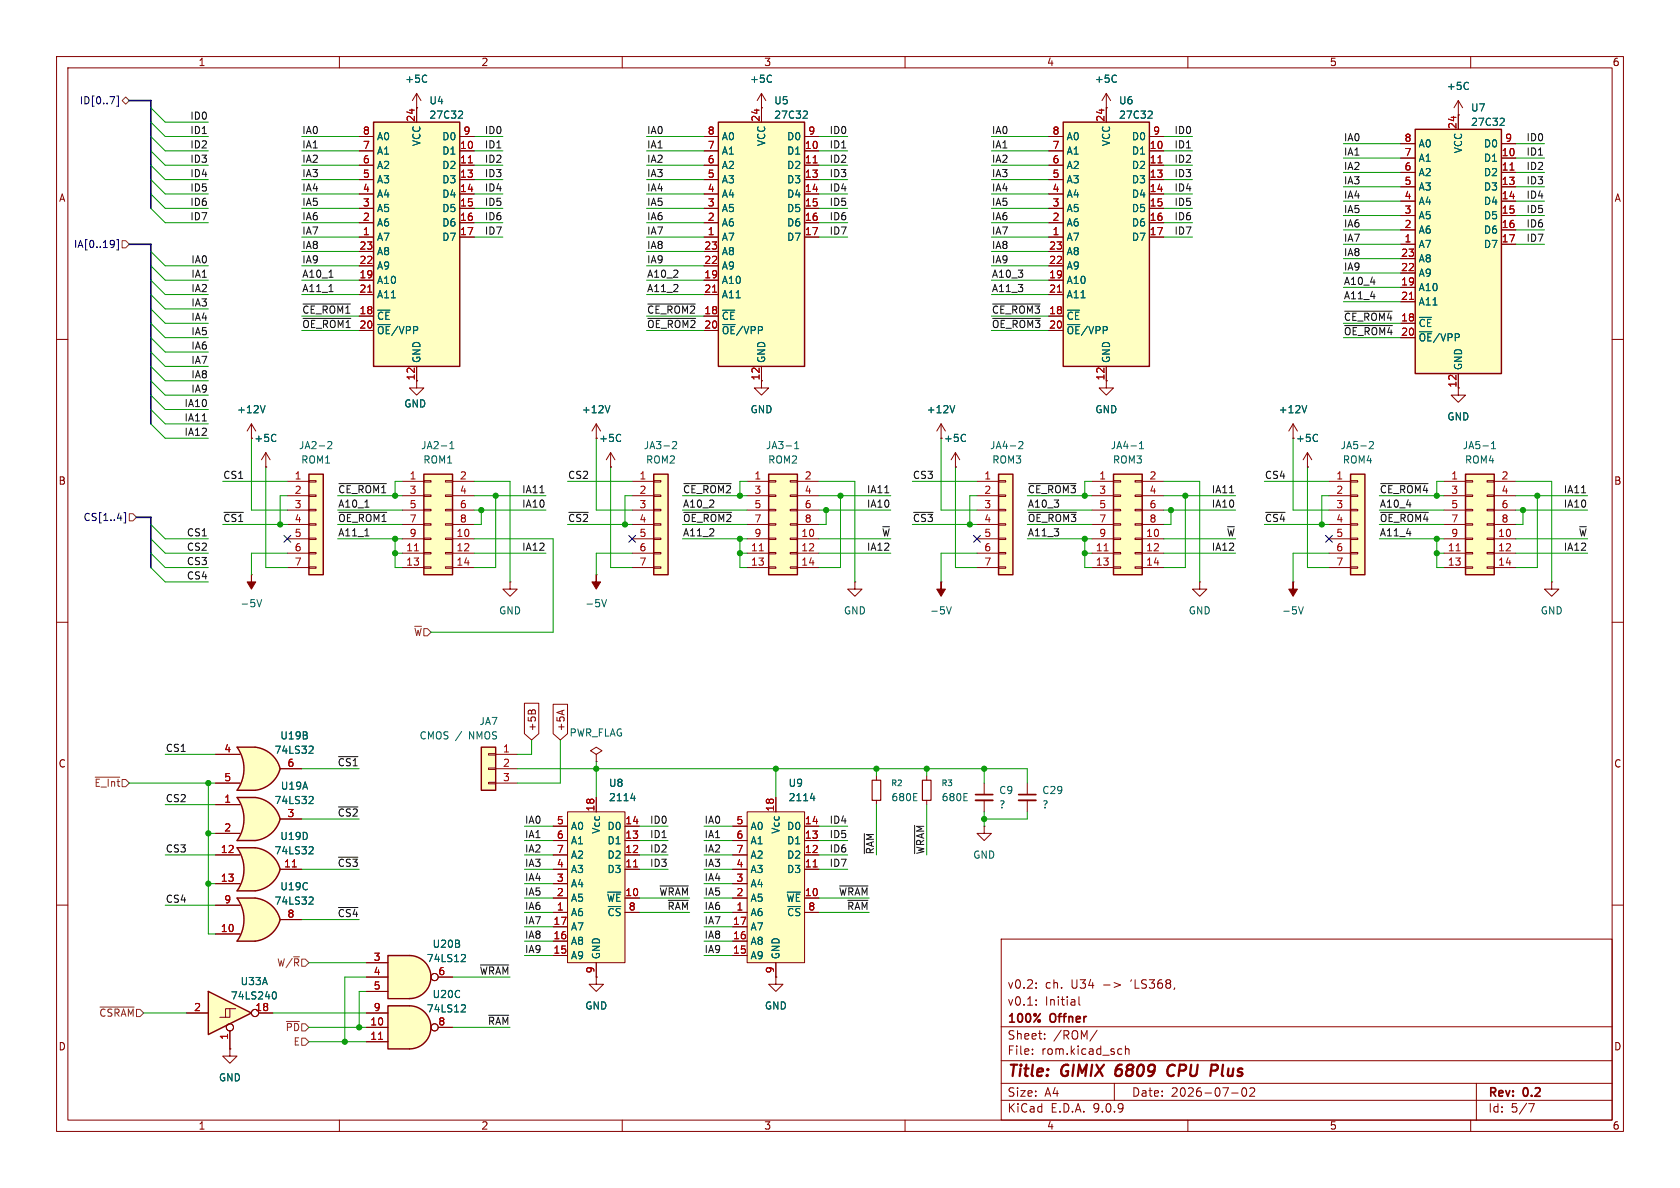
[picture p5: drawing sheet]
<svg xmlns="http://www.w3.org/2000/svg" width="297mm" height="210mm" viewBox="0 0 297 210" stroke-linecap="round" stroke-linejoin="round" font-family="sans-serif">
<defs><g id="words">
<g font-size="2.8" fill="#840000">
<text x="178" y="190.9">Title:</text>
<text x="187.7" y="190.9">GIMIX</text>
<text x="198.1" y="190.9">6809</text>
<text x="208" y="190.9">CPU</text>
<text x="216.4" y="190.9">Plus</text>
</g>
<g font-size="2.1" fill="#840000">
<text x="178" y="178">v0.1:</text>
<text x="178" y="175">v0.2:</text>
<text x="184.7" y="178">Initial</text>
<text x="184.7" y="175">ch.</text>
<text x="189.4" y="175">U34</text>
<text x="200.1" y="175">'LS368,</text>
<text x="178" y="184">Sheet:</text>
<text x="178" y="181.2">100%</text>
<text x="185.7" y="181.2">Offner</text>
<text x="186.2" y="184">/ROM/</text>
<text x="178" y="186.7">File:</text>
<text x="184.1" y="186.7">rom.kicad_sch</text>
<text x="178" y="196.9">KiCad</text>
<text x="178" y="194.1">Size:</text>
<text x="184.7" y="194.1">A4</text>
<text x="185.7" y="196.9">E.D.A.</text>
<text x="193.3" y="196.9">9.0.9</text>
<text x="200" y="194.1">Date:</text>
<text x="207" y="194.1">2026-07-02</text>
<text x="263" y="194.3">Rev:</text>
<text x="263" y="196.9">Id:</text>
<text x="267.1" y="196.9">5/7</text>
<text x="269.4" y="194.3">0.2</text>
</g>
<g font-size="1.8" fill="#840000">
<text x="35" y="11.9">1</text>
<text x="85" y="11.9">2</text>
<text x="135" y="11.9">3</text>
<text x="185" y="11.9">4</text>
<text x="235" y="11.9">5</text>
<text x="285" y="11.9">6</text>
<text x="10.3" y="35.9">A</text>
<text x="285.3" y="35.9">A</text>
<text x="73.4" y="67.4" transform="rotate(-90 73.4 67.4)">12</text>
<text x="166.8" y="78.3">+5C</text>
<text x="10.3" y="85.9">B</text>
<text x="285.3" y="85.9">B</text>
<text x="94.9" y="129.4" transform="rotate(-90 94.9 129.4)">+5B</text>
<text x="100" y="129.4" transform="rotate(-90 100 129.4)">+5A</text>
<text x="10.3" y="135.9">C</text>
<text x="285.3" y="135.9">C</text>
<text x="10.3" y="185.9">D</text>
<text x="285.3" y="185.9">D</text>
<text x="35" y="199.9">1</text>
<text x="85" y="199.9">2</text>
<text x="135" y="199.9">3</text>
<text x="185" y="199.9">4</text>
<text x="235" y="199.9">5</text>
<text x="285" y="199.9">6</text>
</g>
<g font-size="1.8" fill="#006464">
<text x="71.5" y="14.8">+5C</text>
<text x="132.5" y="14.8">+5C</text>
<text x="193.5" y="14.8">+5C</text>
<text x="255.7" y="16.1">+5C</text>
<text x="75.8" y="18.6">U4</text>
<text x="75.8" y="21.2">27C32</text>
<text x="136.8" y="18.6">U5</text>
<text x="136.8" y="21.2">27C32</text>
<text x="197.7" y="18.6">U6</text>
<text x="197.7" y="21.2">27C32</text>
<text x="260" y="19.9">U7</text>
<text x="260" y="22.5">27C32</text>
<text x="66.5" y="25">A0</text>
<text x="66.5" y="27.5">A1</text>
<text x="74.5" y="25.9" transform="rotate(-90 74.5 25.9)">VCC</text>
<text x="78.1" y="25">D0</text>
<text x="78.1" y="27.5">D1</text>
<text x="127.5" y="25">A0</text>
<text x="127.5" y="27.5">A1</text>
<text x="135.5" y="25.9" transform="rotate(-90 135.5 25.9)">VCC</text>
<text x="139" y="25">D0</text>
<text x="139" y="27.5">D1</text>
<text x="188.5" y="25">A0</text>
<text x="188.5" y="27.5">A1</text>
<text x="196.4" y="25.9" transform="rotate(-90 196.4 25.9)">VCC</text>
<text x="200" y="25">D0</text>
<text x="200" y="27.5">D1</text>
<text x="250.7" y="26.3">A0</text>
<text x="250.7" y="28.8">A1</text>
<text x="258.7" y="27.2" transform="rotate(-90 258.7 27.2)">VCC</text>
<text x="262.2" y="26.3">D0</text>
<text x="262.2" y="28.8">D1</text>
<text x="66.5" y="30.1">A2</text>
<text x="66.5" y="32.6">A3</text>
<text x="66.5" y="35.2">A4</text>
<text x="78.1" y="30.1">D2</text>
<text x="78.1" y="32.6">D3</text>
<text x="78.1" y="35.2">D4</text>
<text x="127.5" y="30.1">A2</text>
<text x="127.5" y="32.6">A3</text>
<text x="127.5" y="35.2">A4</text>
<text x="139" y="30.1">D2</text>
<text x="139" y="32.6">D3</text>
<text x="139" y="35.2">D4</text>
<text x="188.5" y="30.1">A2</text>
<text x="188.5" y="32.6">A3</text>
<text x="188.5" y="35.2">A4</text>
<text x="200" y="30.1">D2</text>
<text x="200" y="32.6">D3</text>
<text x="200" y="35.2">D4</text>
<text x="250.7" y="31.3">A2</text>
<text x="250.7" y="33.9">A3</text>
<text x="262.2" y="31.3">D2</text>
<text x="262.2" y="33.9">D3</text>
<text x="66.5" y="37.7">A5</text>
<text x="66.5" y="40.2">A6</text>
<text x="78.1" y="37.7">D5</text>
<text x="78.1" y="40.2">D6</text>
<text x="127.5" y="37.7">A5</text>
<text x="127.5" y="40.2">A6</text>
<text x="139" y="37.7">D5</text>
<text x="139" y="40.2">D6</text>
<text x="188.5" y="37.7">A5</text>
<text x="188.5" y="40.2">A6</text>
<text x="200" y="37.7">D5</text>
<text x="200" y="40.2">D6</text>
<text x="250.7" y="36.4">A4</text>
<text x="250.7" y="39">A5</text>
<text x="250.7" y="41.5">A6</text>
<text x="262.2" y="36.4">D4</text>
<text x="262.2" y="39">D5</text>
<text x="262.2" y="41.5">D6</text>
<text x="66.5" y="42.8">A7</text>
<text x="66.5" y="45.3">A8</text>
<text x="66.5" y="47.9">A9</text>
<text x="78.1" y="42.8">D7</text>
<text x="127.5" y="42.8">A7</text>
<text x="127.5" y="45.3">A8</text>
<text x="127.5" y="47.9">A9</text>
<text x="139" y="42.8">D7</text>
<text x="188.5" y="42.8">A7</text>
<text x="188.5" y="45.3">A8</text>
<text x="188.5" y="47.9">A9</text>
<text x="200" y="42.8">D7</text>
<text x="250.7" y="44">A7</text>
<text x="250.7" y="46.6">A8</text>
<text x="262.2" y="44">D7</text>
<text x="66.5" y="50.4">A10</text>
<text x="66.5" y="52.9">A11</text>
<text x="127.5" y="50.4">A10</text>
<text x="127.5" y="52.9">A11</text>
<text x="188.5" y="50.4">A10</text>
<text x="188.5" y="52.9">A11</text>
<text x="250.7" y="49.1">A9</text>
<text x="250.7" y="51.7">A10</text>
<text x="66.5" y="56.7">~{CE}</text>
<text x="66.5" y="59.3">~{OE}/VPP</text>
<text x="127.5" y="56.7">~{CE}</text>
<text x="127.5" y="59.3">~{OE}/VPP</text>
<text x="188.5" y="56.7">~{CE}</text>
<text x="188.5" y="59.3">~{OE}/VPP</text>
<text x="250.7" y="54.2">A11</text>
<text x="250.7" y="58">~{CE}</text>
<text x="74.5" y="64.3" transform="rotate(-90 74.5 64.3)">GND</text>
<text x="135.5" y="64.3" transform="rotate(-90 135.5 64.3)">GND</text>
<text x="196.4" y="64.3" transform="rotate(-90 196.4 64.3)">GND</text>
<text x="250.7" y="60.6">~{OE}/VPP</text>
<text x="258.7" y="65.5" transform="rotate(-90 258.7 65.5)">GND</text>
<text x="41.8" y="73.3">+12V</text>
<text x="71.4" y="72.2">GND</text>
<text x="102.8" y="73.3">+12V</text>
<text x="132.6" y="73.3">GND</text>
<text x="163.7" y="73.3">+12V</text>
<text x="193.5" y="73.3">GND</text>
<text x="226" y="73.3">+12V</text>
<text x="255.8" y="74.5">GND</text>
<text x="44.9" y="78.3">+5C</text>
<text x="52.8" y="79.6">JA2-2</text>
<text x="53.1" y="82.1">ROM1</text>
<text x="74.3" y="79.6">JA2-1</text>
<text x="74.7" y="82.1">ROM1</text>
<text x="105.8" y="78.3">+5C</text>
<text x="113.7" y="79.6">JA3-2</text>
<text x="114.1" y="82.1">ROM2</text>
<text x="135.3" y="79.6">JA3-1</text>
<text x="135.7" y="82.1">ROM2</text>
<text x="174.9" y="79.6">JA4-2</text>
<text x="175.3" y="82.1">ROM3</text>
<text x="196.3" y="79.6">JA4-1</text>
<text x="196.7" y="82.1">ROM3</text>
<text x="229" y="78.3">+5C</text>
<text x="236.9" y="79.6">JA5-2</text>
<text x="237.3" y="82.1">ROM4</text>
<text x="258.5" y="79.6">JA5-1</text>
<text x="258.9" y="82.1">ROM4</text>
<text x="42.4" y="107.5">-5V</text>
<text x="103.4" y="107.5">-5V</text>
<text x="88.1" y="108.8">GND</text>
<text x="149.1" y="108.8">GND</text>
<text x="164.3" y="108.8">-5V</text>
<text x="210.1" y="108.8">GND</text>
<text x="226.6" y="108.8">-5V</text>
<text x="272.3" y="108.8">GND</text>
<text x="49.5" y="130.9">U19B</text>
<text x="74.1" y="130.9">CMOS /</text>
<text x="83" y="130.9">NMOS</text>
<text x="84.7" y="128.4">JA7</text>
<text x="100.6" y="130.4">PWR_FLAG</text>
<text x="48.4" y="133.5">74LS32</text>
<text x="48.4" y="142.3">74LS32</text>
<text x="49.5" y="139.8">U19A</text>
<text x="107.6" y="139.3">U8</text>
<text x="107.6" y="141.8">2114</text>
<text x="139.3" y="139.3">U9</text>
<text x="139.3" y="141.8">2114</text>
<text x="157.5" y="141.8">680E</text>
<text x="166.4" y="141.8">680E</text>
<text x="176.5" y="140.6">C9</text>
<text x="176.5" y="143.1">?</text>
<text x="184.2" y="140.6">C29</text>
<text x="184.2" y="143.1">?</text>
<text x="49.5" y="148.7">U19D</text>
<text x="100.8" y="146.9">A0</text>
<text x="100.8" y="149.5">A1</text>
<text x="106.3" y="147.5" transform="rotate(-90 106.3 147.5)">Vcc</text>
<text x="107.3" y="146.9">D0</text>
<text x="107.3" y="149.5">D1</text>
<text x="132.6" y="146.9">A0</text>
<text x="132.6" y="149.5">A1</text>
<text x="138" y="147.5" transform="rotate(-90 138 147.5)">Vcc</text>
<text x="139" y="146.9">D0</text>
<text x="139" y="149.5">D1</text>
<text x="48.4" y="151.2">74LS32</text>
<text x="100.8" y="152">A2</text>
<text x="100.8" y="154.5">A3</text>
<text x="107.3" y="152">D2</text>
<text x="107.3" y="154.5">D3</text>
<text x="132.6" y="152">A2</text>
<text x="132.6" y="154.5">A3</text>
<text x="139" y="152">D2</text>
<text x="139" y="154.5">D3</text>
<text x="172" y="152">GND</text>
<text x="48.4" y="160.1">74LS32</text>
<text x="49.5" y="157.6">U19C</text>
<text x="100.8" y="157.1">A4</text>
<text x="100.8" y="159.6">A5</text>
<text x="107.2" y="159.6">~{WE}</text>
<text x="132.6" y="157.1">A4</text>
<text x="132.6" y="159.6">A5</text>
<text x="138.9" y="159.6">~{WE}</text>
<text x="76.4" y="167.7">U20B</text>
<text x="100.8" y="162.2">A6</text>
<text x="100.8" y="164.7">A7</text>
<text x="100.8" y="167.2">A8</text>
<text x="107.3" y="162.2">~{CS}</text>
<text x="132.6" y="162.2">A6</text>
<text x="132.6" y="164.7">A7</text>
<text x="132.6" y="167.2">A8</text>
<text x="139" y="162.2">~{CS}</text>
<text x="75.4" y="170.3">74LS12</text>
<text x="100.8" y="169.8">A9</text>
<text x="106.3" y="169.7" transform="rotate(-90 106.3 169.7)">GND</text>
<text x="132.6" y="169.8">A9</text>
<text x="138" y="169.7" transform="rotate(-90 138 169.7)">GND</text>
<text x="40.7" y="176.9">74LS240</text>
<text x="42.4" y="174.3">U33A</text>
<text x="75.4" y="179.2">74LS12</text>
<text x="76.4" y="176.6">U20C</text>
<text x="103.4" y="178.7">GND</text>
<text x="135.1" y="178.7">GND</text>
<text x="38.6" y="191.4">GND</text>
</g>
<g font-size="1.8" fill="#000084">
<text x="14" y="18.6">ID[0..7]</text>
<text x="13" y="44">IA[0..19]</text>
<text x="14.7" y="92.3">CS[1..4]</text>
</g>
<g font-size="1.8" fill="#0f0f0f">
<text x="33.5" y="21.2">ID0</text>
<text x="33.5" y="23.8">ID1</text>
<text x="53.3" y="23.8">IA0</text>
<text x="85.6" y="23.8">ID0</text>
<text x="114.3" y="23.8">IA0</text>
<text x="146.6" y="23.8">ID0</text>
<text x="175.3" y="23.8">IA0</text>
<text x="207.5" y="23.8">ID0</text>
<text x="33.5" y="28.9">ID3</text>
<text x="33.5" y="26.3">ID2</text>
<text x="53.3" y="26.3">IA1</text>
<text x="53.3" y="28.9">IA2</text>
<text x="85.6" y="26.3">ID1</text>
<text x="85.6" y="28.9">ID2</text>
<text x="114.3" y="28.9">IA2</text>
<text x="114.3" y="26.3">IA1</text>
<text x="146.6" y="26.3">ID1</text>
<text x="146.6" y="28.9">ID2</text>
<text x="175.3" y="26.3">IA1</text>
<text x="175.3" y="28.9">IA2</text>
<text x="207.5" y="28.9">ID2</text>
<text x="207.5" y="26.3">ID1</text>
<text x="237.5" y="25.1">IA0</text>
<text x="237.5" y="27.6">IA1</text>
<text x="269.8" y="25.1">ID0</text>
<text x="269.8" y="27.6">ID1</text>
<text x="33.5" y="31.4">ID4</text>
<text x="33.5" y="33.9">ID5</text>
<text x="53.3" y="33.9">IA4</text>
<text x="53.3" y="31.4">IA3</text>
<text x="85.6" y="33.9">ID4</text>
<text x="85.6" y="31.4">ID3</text>
<text x="114.3" y="33.9">IA4</text>
<text x="114.3" y="31.4">IA3</text>
<text x="146.6" y="31.4">ID3</text>
<text x="146.6" y="33.9">ID4</text>
<text x="175.3" y="33.9">IA4</text>
<text x="175.3" y="31.4">IA3</text>
<text x="207.5" y="33.9">ID4</text>
<text x="207.5" y="31.4">ID3</text>
<text x="237.5" y="30.1">IA2</text>
<text x="237.5" y="35.2">IA4</text>
<text x="237.5" y="32.7">IA3</text>
<text x="269.8" y="35.2">ID4</text>
<text x="269.8" y="32.7">ID3</text>
<text x="269.8" y="30.1">ID2</text>
<text x="33.5" y="39">ID7</text>
<text x="33.5" y="36.5">ID6</text>
<text x="53.3" y="39">IA6</text>
<text x="53.3" y="36.5">IA5</text>
<text x="53.3" y="41.6">IA7</text>
<text x="85.6" y="39">ID6</text>
<text x="85.6" y="41.6">ID7</text>
<text x="85.6" y="36.5">ID5</text>
<text x="114.3" y="36.5">IA5</text>
<text x="114.3" y="39">IA6</text>
<text x="114.3" y="41.6">IA7</text>
<text x="146.6" y="41.6">ID7</text>
<text x="146.6" y="36.5">ID5</text>
<text x="146.6" y="39">ID6</text>
<text x="175.3" y="39">IA6</text>
<text x="175.3" y="36.5">IA5</text>
<text x="175.3" y="41.6">IA7</text>
<text x="207.5" y="41.6">ID7</text>
<text x="207.5" y="36.5">ID5</text>
<text x="207.5" y="39">ID6</text>
<text x="237.5" y="40.3">IA6</text>
<text x="237.5" y="37.8">IA5</text>
<text x="269.8" y="37.8">ID5</text>
<text x="269.8" y="40.3">ID6</text>
<text x="33.7" y="46.6">IA0</text>
<text x="53.3" y="44.1">IA8</text>
<text x="53.3" y="46.6">IA9</text>
<text x="114.3" y="44.1">IA8</text>
<text x="114.3" y="46.6">IA9</text>
<text x="175.3" y="46.6">IA9</text>
<text x="175.3" y="44.1">IA8</text>
<text x="237.5" y="45.4">IA8</text>
<text x="237.5" y="42.8">IA7</text>
<text x="237.5" y="47.9">IA9</text>
<text x="269.8" y="42.8">ID7</text>
<text x="33.7" y="51.7">IA2</text>
<text x="33.7" y="49.2">IA1</text>
<text x="53.3" y="51.7">A11_1</text>
<text x="53.3" y="49.2">A10_1</text>
<text x="114.3" y="51.7">A11_2</text>
<text x="114.3" y="49.2">A10_2</text>
<text x="175.3" y="51.7">A11_3</text>
<text x="175.3" y="49.2">A10_3</text>
<text x="237.5" y="53">A11_4</text>
<text x="237.5" y="50.5">A10_4</text>
<text x="33.7" y="59.3">IA5</text>
<text x="33.7" y="54.3">IA3</text>
<text x="33.7" y="56.8">IA4</text>
<text x="53.3" y="58.1">~{OE_ROM1}20</text>
<text x="53.3" y="55.5">~{CE_ROM1}18</text>
<text x="114.3" y="55.5">~{CE_ROM2}18</text>
<text x="114.3" y="58.1">~{OE_ROM2}20</text>
<text x="175.3" y="58.1">~{OE_ROM3}20</text>
<text x="175.3" y="55.5">~{CE_ROM3}18</text>
<text x="237.5" y="59.3">~{OE_ROM4}20</text>
<text x="237.5" y="56.8">~{CE_ROM4}18</text>
<text x="33.7" y="64.4">IA7</text>
<text x="33.7" y="61.9">IA6</text>
<text x="33.7" y="69.5">IA9</text>
<text x="33.7" y="67">IA8</text>
<text x="32.5" y="74.6">IA11</text>
<text x="32.5" y="72">IA10</text>
<text x="32.5" y="77.1">IA12</text>
<text x="39.4" y="84.7">CS1</text>
<text x="59.7" y="89.8">A10_1</text>
<text x="92.2" y="87.3">IA11</text>
<text x="92.2" y="89.8">IA10</text>
<text x="100.3" y="84.7">CS2</text>
<text x="120.6" y="89.8">A10_2</text>
<text x="153.2" y="87.3">IA11</text>
<text x="153.2" y="89.8">IA10</text>
<text x="161.3" y="84.7">CS3</text>
<text x="181.6" y="89.8">A10_3</text>
<text x="214.1" y="89.8">IA10</text>
<text x="214.1" y="87.3">IA11</text>
<text x="223.5" y="84.7">CS4</text>
<text x="243.8" y="89.8">A10_4</text>
<text x="276.4" y="89.8">IA10</text>
<text x="276.4" y="87.3">IA11</text>
<text x="32.9" y="94.9">CS1</text>
<text x="39.4" y="92.4">~{CS1}</text>
<text x="59.7" y="94.9">A11_1</text>
<text x="59.7" y="92.4">~{OE_ROM1}</text>
<text x="100.3" y="92.4">~{CS2}</text>
<text x="120.6" y="94.9">A11_2</text>
<text x="120.6" y="92.4">~{OE_ROM2}</text>
<text x="155.8" y="94.9">~{W}</text>
<text x="161.3" y="92.4">~{CS3}</text>
<text x="181.6" y="94.9">A11_3</text>
<text x="181.6" y="92.4">~{OE_ROM3}</text>
<text x="216.8" y="94.9">~{W}</text>
<text x="223.5" y="92.4">~{CS4}</text>
<text x="243.8" y="92.4">~{OE_ROM4}</text>
<text x="243.8" y="94.9">A11_4</text>
<text x="279" y="94.9">~{W}</text>
<text x="32.9" y="100">CS3</text>
<text x="32.9" y="97.4">CS2</text>
<text x="92.2" y="97.4">IA12</text>
<text x="153.2" y="97.4">IA12</text>
<text x="214.1" y="97.4">IA12</text>
<text x="276.4" y="97.4">IA12</text>
<text x="32.9" y="102.5">CS4</text>
<text x="29.2" y="133">CS1</text>
<text x="59.6" y="135.5">~{CS1}</text>
<text x="29.2" y="141.9">CS2</text>
<text x="59.6" y="144.4">~{CS2}</text>
<text x="92.7" y="145.7">IA0</text>
<text x="92.7" y="148.2">IA1</text>
<text x="114.8" y="148.2">ID1</text>
<text x="114.8" y="145.7">ID0</text>
<text x="124.5" y="145.7">IA0</text>
<text x="124.5" y="148.2">IA1</text>
<text x="146.6" y="148.2">ID5</text>
<text x="146.6" y="145.7">ID4</text>
<text x="29.2" y="150.8">CS3</text>
<text x="59.6" y="153.3">~{CS3}</text>
<text x="92.7" y="150.8">IA2</text>
<text x="92.7" y="155.9">IA4</text>
<text x="92.7" y="153.3">IA3</text>
<text x="114.8" y="150.8">ID2</text>
<text x="114.8" y="153.3">ID3</text>
<text x="124.5" y="153.3">IA3</text>
<text x="124.5" y="150.8">IA2</text>
<text x="124.5" y="155.9">IA4</text>
<text x="146.6" y="153.3">ID7</text>
<text x="146.6" y="150.8">ID6</text>
<text x="154.6" y="151.1" transform="rotate(-90 154.6 151.1)">~{RAM}</text>
<text x="163.5" y="151.1" transform="rotate(-90 163.5 151.1)">~{WRAM}</text>
<text x="29.2" y="159.7">CS4</text>
<text x="92.7" y="160.9">IA6</text>
<text x="92.7" y="158.4">IA5</text>
<text x="116.5" y="158.4">~{WRAM}IA5</text>
<text x="117.9" y="160.9">~{RAM} IA6</text>
<text x="148.2" y="158.4">~{WRAM}</text>
<text x="149.7" y="160.9">~{RAM}</text>
<text x="59.6" y="162.2">~{CS4}</text>
<text x="92.7" y="163.5">IA7</text>
<text x="92.7" y="166">IA8</text>
<text x="124.5" y="163.5">IA7</text>
<text x="124.5" y="166">IA8</text>
<text x="84.7" y="172.4">~{WRAM}</text>
<text x="92.7" y="168.6">IA9</text>
<text x="124.5" y="168.6">IA9</text>
<text x="86.2" y="181.3">~{RAM}</text>
</g>
<g font-size="1.8" fill="#a90000">
<text x="64.1" y="23.9">8</text>
<text x="73.4" y="21.6" transform="rotate(-90 73.4 21.6)">24</text>
<text x="81.8" y="23.9">9</text>
<text x="125" y="23.9">8</text>
<text x="134.4" y="21.6" transform="rotate(-90 134.4 21.6)">24</text>
<text x="142.8" y="23.9">9</text>
<text x="186" y="23.9">8</text>
<text x="195.3" y="21.6" transform="rotate(-90 195.3 21.6)">24</text>
<text x="203.8" y="23.9">9</text>
<text x="257.6" y="22.9" transform="rotate(-90 257.6 22.9)">24</text>
<text x="64.1" y="26.4">7</text>
<text x="64.1" y="29">6</text>
<text x="81.2" y="26.4">10</text>
<text x="81.2" y="29">11</text>
<text x="125" y="26.4">7</text>
<text x="125" y="29">6</text>
<text x="142.2" y="26.4">10</text>
<text x="142.2" y="29">11</text>
<text x="186" y="26.4">7</text>
<text x="186" y="29">6</text>
<text x="203.2" y="26.4">10</text>
<text x="203.2" y="29">11</text>
<text x="248.2" y="25.1">8</text>
<text x="248.2" y="27.7">7</text>
<text x="265.4" y="27.7">10</text>
<text x="266" y="25.1">9</text>
<text x="64.1" y="31.5">5</text>
<text x="64.1" y="34">4</text>
<text x="81.2" y="31.5">13</text>
<text x="81.2" y="34">14</text>
<text x="125" y="31.5">5</text>
<text x="125" y="34">4</text>
<text x="142.2" y="31.5">13</text>
<text x="142.2" y="34">14</text>
<text x="186" y="31.5">5</text>
<text x="186" y="34">4</text>
<text x="203.2" y="31.5">13</text>
<text x="203.2" y="34">14</text>
<text x="248.2" y="30.2">6</text>
<text x="248.2" y="32.8">5</text>
<text x="248.2" y="35.3">4</text>
<text x="265.4" y="30.2">11</text>
<text x="265.4" y="32.8">13</text>
<text x="265.4" y="35.3">14</text>
<text x="64.1" y="36.6">3</text>
<text x="64.1" y="39.1">2</text>
<text x="64.1" y="41.7">1</text>
<text x="81.2" y="36.6">15</text>
<text x="81.2" y="39.1">16</text>
<text x="81.2" y="41.7">17</text>
<text x="125" y="36.6">3</text>
<text x="125" y="39.1">2</text>
<text x="125" y="41.7">1</text>
<text x="142.2" y="36.6">15</text>
<text x="142.2" y="39.1">16</text>
<text x="142.2" y="41.7">17</text>
<text x="186" y="36.6">3</text>
<text x="186" y="39.1">2</text>
<text x="186" y="41.7">1</text>
<text x="203.2" y="36.6">15</text>
<text x="203.2" y="39.1">16</text>
<text x="203.2" y="41.7">17</text>
<text x="248.2" y="37.8">3</text>
<text x="248.2" y="40.4">2</text>
<text x="265.4" y="37.8">15</text>
<text x="265.4" y="40.4">16</text>
<text x="63.5" y="44.2">23</text>
<text x="63.5" y="46.7">22</text>
<text x="124.4" y="44.2">23</text>
<text x="124.4" y="46.7">22</text>
<text x="185.4" y="44.2">23</text>
<text x="185.4" y="46.7">22</text>
<text x="247.6" y="45.5">23</text>
<text x="248.2" y="42.9">1</text>
<text x="265.4" y="42.9">17</text>
<text x="63.5" y="49.3">19</text>
<text x="63.5" y="51.8">21</text>
<text x="124.4" y="49.3">19</text>
<text x="124.4" y="51.8">21</text>
<text x="185.4" y="49.3">19</text>
<text x="185.4" y="51.8">21</text>
<text x="247.6" y="48">22</text>
<text x="247.6" y="50.5">19</text>
<text x="247.6" y="53.1">21</text>
<text x="63.5" y="55.6">18</text>
<text x="63.5" y="58.2">20</text>
<text x="124.4" y="55.6">18</text>
<text x="124.4" y="58.2">20</text>
<text x="185.4" y="55.6">18</text>
<text x="185.4" y="58.2">20</text>
<text x="247.6" y="56.9">18</text>
<text x="247.6" y="59.4">20</text>
<text x="134.4" y="67.4" transform="rotate(-90 134.4 67.4)">12</text>
<text x="195.3" y="67.4" transform="rotate(-90 195.3 67.4)">12</text>
<text x="257.6" y="68.6" transform="rotate(-90 257.6 68.6)">12</text>
<text x="52" y="84.8">1</text>
<text x="52" y="87.4">2</text>
<text x="52" y="89.9">3</text>
<text x="72.3" y="84.8">1</text>
<text x="72.3" y="87.4">3</text>
<text x="72.3" y="89.9">5</text>
<text x="81.2" y="84.8">2</text>
<text x="81.2" y="87.4">4</text>
<text x="81.2" y="89.9">6</text>
<text x="113" y="84.8">1</text>
<text x="113" y="87.4">2</text>
<text x="113" y="89.9">3</text>
<text x="133.3" y="84.8">1</text>
<text x="133.3" y="87.4">3</text>
<text x="133.3" y="89.9">5</text>
<text x="142.2" y="84.8">2</text>
<text x="142.2" y="87.4">4</text>
<text x="142.2" y="89.9">6</text>
<text x="173.9" y="84.8">1</text>
<text x="173.9" y="87.4">2</text>
<text x="173.9" y="89.9">3</text>
<text x="194.2" y="84.8">1</text>
<text x="194.2" y="87.4">3</text>
<text x="194.2" y="89.9">5</text>
<text x="203.1" y="84.8">2</text>
<text x="203.1" y="87.4">4</text>
<text x="203.1" y="89.9">6</text>
<text x="236.1" y="84.8">1</text>
<text x="236.1" y="87.4">2</text>
<text x="236.1" y="89.9">3</text>
<text x="256.5" y="84.8">1</text>
<text x="256.5" y="87.4">3</text>
<text x="256.5" y="89.9">5</text>
<text x="265.4" y="84.8">2</text>
<text x="265.4" y="87.4">4</text>
<text x="265.4" y="89.9">6</text>
<text x="52" y="92.5">4</text>
<text x="52" y="95">5</text>
<text x="72.3" y="92.5">7</text>
<text x="72.3" y="95">9</text>
<text x="80.6" y="95">10</text>
<text x="81.2" y="92.5">8</text>
<text x="113" y="92.5">4</text>
<text x="113" y="95">5</text>
<text x="133.3" y="92.5">7</text>
<text x="133.3" y="95">9</text>
<text x="141.6" y="95">10</text>
<text x="142.2" y="92.5">8</text>
<text x="173.9" y="92.5">4</text>
<text x="173.9" y="95">5</text>
<text x="194.2" y="92.5">7</text>
<text x="194.2" y="95">9</text>
<text x="202.5" y="95">10</text>
<text x="203.1" y="92.5">8</text>
<text x="236.1" y="92.5">4</text>
<text x="236.1" y="95">5</text>
<text x="256.5" y="92.5">7</text>
<text x="256.5" y="95">9</text>
<text x="264.8" y="95">10</text>
<text x="265.4" y="92.5">8</text>
<text x="52" y="97.5">6</text>
<text x="52" y="100.1">7</text>
<text x="71.7" y="97.5">11</text>
<text x="71.7" y="100.1">13</text>
<text x="80.6" y="97.5">12</text>
<text x="80.6" y="100.1">14</text>
<text x="113" y="97.5">6</text>
<text x="113" y="100.1">7</text>
<text x="132.7" y="97.5">11</text>
<text x="132.7" y="100.1">13</text>
<text x="141.6" y="97.5">12</text>
<text x="141.6" y="100.1">14</text>
<text x="173.9" y="97.5">6</text>
<text x="173.9" y="100.1">7</text>
<text x="193.6" y="97.5">11</text>
<text x="193.6" y="100.1">13</text>
<text x="202.5" y="97.5">12</text>
<text x="202.5" y="100.1">14</text>
<text x="236.1" y="97.5">6</text>
<text x="236.1" y="100.1">7</text>
<text x="255.9" y="97.5">11</text>
<text x="255.9" y="100.1">13</text>
<text x="264.8" y="97.5">12</text>
<text x="264.8" y="100.1">14</text>
<text x="39.6" y="133.1">4</text>
<text x="50.7" y="135.6">6</text>
<text x="88.8" y="133.1">1</text>
<text x="88.8" y="135.6">2</text>
<text x="39.6" y="142">1</text>
<text x="39.6" y="138.2">5</text>
<text x="88.8" y="138.2">3</text>
<text x="105.2" y="143.6" transform="rotate(-90 105.2 143.6)">18</text>
<text x="136.9" y="143.6" transform="rotate(-90 136.9 143.6)">18</text>
<text x="39.6" y="147.1">2</text>
<text x="50.7" y="144.5">3</text>
<text x="98.4" y="145.8">5</text>
<text x="98.4" y="148.3">6</text>
<text x="110.4" y="145.8">14</text>
<text x="110.4" y="148.3">13</text>
<text x="130.1" y="145.8">5</text>
<text x="130.1" y="148.3">6</text>
<text x="142.2" y="145.8">14</text>
<text x="142.2" y="148.3">13</text>
<text x="38.9" y="150.9">12</text>
<text x="38.9" y="156">13</text>
<text x="50.1" y="153.4">11</text>
<text x="98.4" y="150.9">7</text>
<text x="98.4" y="153.4">4</text>
<text x="98.4" y="156">3</text>
<text x="110.4" y="150.9">12</text>
<text x="110.4" y="153.4">11</text>
<text x="130.1" y="150.9">7</text>
<text x="130.1" y="153.4">4</text>
<text x="130.1" y="156">3</text>
<text x="142.2" y="150.9">12</text>
<text x="142.2" y="153.4">11</text>
<text x="39.6" y="159.8">9</text>
<text x="98.4" y="158.5">2</text>
<text x="98.4" y="161">1</text>
<text x="110.4" y="158.5">10</text>
<text x="111.1" y="161">8</text>
<text x="130.1" y="158.5">2</text>
<text x="130.1" y="161">1</text>
<text x="142.2" y="158.5">10</text>
<text x="142.8" y="161">8</text>
<text x="38.9" y="164.8">10</text>
<text x="50.7" y="162.3">8</text>
<text x="97.7" y="163.6">17</text>
<text x="97.7" y="166.1">16</text>
<text x="129.5" y="163.6">17</text>
<text x="129.5" y="166.1">16</text>
<text x="66" y="169.9">3</text>
<text x="66" y="172.5">4</text>
<text x="77.4" y="172.5">6</text>
<text x="97.7" y="168.7">15</text>
<text x="105.2" y="172.2" transform="rotate(-90 105.2 172.2)">9</text>
<text x="129.5" y="168.7">15</text>
<text x="136.9" y="172.2" transform="rotate(-90 136.9 172.2)">9</text>
<text x="34.2" y="178.8">2</text>
<text x="45" y="178.8">18</text>
<text x="66" y="178.8">9</text>
<text x="66" y="175">5</text>
<text x="40.4" y="183.9" transform="rotate(-90 40.4 183.9)">1</text>
<text x="65.4" y="181.4">10</text>
<text x="65.4" y="183.9">11</text>
<text x="77.4" y="181.4">8</text>
</g>
<g font-size="1.8" fill="#009600">
<text x="59.7" y="87.3">~{CE_ROM1}</text>
<text x="120.6" y="87.3">~{CE_ROM2}</text>
<text x="181.6" y="87.3">~{CE_ROM3}</text>
<text x="243.8" y="87.3">~{CE_ROM4}</text>
</g>
<g font-size="1.8" fill="#725600">
<text x="73.1" y="112.6">~{W}</text>
<text x="16.6" y="139.3">~{E_Int}</text>
<text x="48.9" y="171">W/~{R}</text>
<text x="17.4" y="179.9">~{CSRAM}</text>
<text x="50.4" y="182.5">~{PD}</text>
<text x="51.8" y="185">E</text>
</g>
<g font-size="1.4" fill="#006464">
<text x="157.4" y="139.2">R2</text>
<text x="166.3" y="139.2">R3</text>
</g>
</g></defs>
<g fill="none" stroke="#840000" stroke-width=".18">
<path d="M10 10h277v190h-277zM12 12h273v186h-273zM60 10v2M110 10v2M160 10v2M210 10v2M260 10v2M10 60h2M285 60h2M10 110h2M285 110h2M10 160h2"/>
<path d="M177 166h108v32h-108zM183.2 177.6v.1M183.2 173.8v.1M183.2 174.6v.1M183.2 176.8v.1M190.7 176.2v1.3l.3 .2M195.1 174.1h1.1M197 173.7l1.1 .4-1.1 .5M285 160h2M60 198v2M110 198v2M160 198v2"/>
<path d="M177 194.5h108M177 191.5h108M177 187.5h108M177 181.5h108M182.5 186.3v.1M182.5 185.5v.1M184.7 183.6v.1M184.7 182.8v.1M194 182.1l-1.3 2M197 191.5v3M197.9 185.4l.4 .1M198.3 186.3l-.4 .1"/>
<path d="M199 185.5l.2-.1 .3 .1 .1 .9M199 184.9v1.5M210 198v2M217.7 193.2h1.2M219.7 192.4l.2-.1a.81 .81 0 0 1 .6 .6 .81 .81 0 0 1-.3 .8l-.2 .1a.81 .81 0 0 1-.3-1.4zM221 192.4l.5-.1 .2 .1 .1 .3-.9 1.1h.9M260 198v2M261 191.5v6.5M270.2 195.1h1l-.6 1.5"/>
</g>
<path d="M197.4 188.7l-.2 1.1 .3 .4M197.4 189.1l-.2 .3M207.4 188.2a1.13 1.13 0 0 0-1 .7 1.13 1.13 0 0 0 .2 1.2l.3 .1 .5-.1M215 188.2l.2 .1a.54 .54 0 0 1-.1 .9" fill="none" stroke="#840000" stroke-width=".4"/>
<path d="M100.3 143.5h10.2v26.7h-10.2z" fill="#ffffc2"/>
<g fill="none" stroke="#840000" stroke-width=".18">
<path d="M97.8 146.1h2.5M97.8 148.6h2.5M97.8 151.1h2.5M97.8 153.7h2.5M97.8 156.2h2.5M97.8 158.8h2.5M100.3 143.5h10.2v26.7h-10.2zM105.4 141v2.5M110.5 146.1h2.5M110.5 148.6h2.5M110.5 151.1h2.5M110.5 153.7h2.5"/>
<path d="M110.5 158.8h2.5M97.8 161.3h2.5M97.8 163.8h2.5M97.8 166.4h2.5M97.8 168.9h2.5M105.4 170.2v2.5M110.5 161.3h2.5"/>
</g>
<path d="M112 153.3h.7" fill="none" stroke="#a90000" stroke-width=".18"/>
<path d="M107.4 157.7h2.4M111.5 141.1h.8M112.1 140.7v.8" fill="none" stroke="#006464" stroke-width=".18"/>
<path d="M74.9 83.8h5.1v17.8h-5.1z" fill="#ffffc2"/>
<path d="M74.9 83.8h5.1v17.8h-5.1z" fill="none" stroke="#840000" stroke-width=".25"/>
<g fill="none" stroke="#840000" stroke-width=".18">
<path d="M71.1 85.1h3.8M71.1 87.6h3.8M71.1 90.2h3.8M71.1 92.7h3.8M71.1 95.3h3.8M71.1 97.8h3.8M74.9 85h1.3v.2h-1.3zM74.9 87.5h1.3v.3h-1.3zM74.9 90h1.3v.3h-1.3zM74.9 92.6h1.3v.2h-1.3zM74.9 95.1h1.3v.3h-1.3zM74.9 97.7h1.3v.2h-1.3z"/>
<path d="M78.7 85h1.3v.2h-1.3zM78.7 87.5h1.3v.3h-1.3zM78.7 90h1.3v.3h-1.3zM78.7 92.6h1.3v.2h-1.3zM78.7 95.1h1.3v.3h-1.3zM78.7 97.7h1.3v.2h-1.3zM80 85.1h3.8M80 87.6h3.8M80 90.2h3.8M80 92.7h3.8M80 95.3h3.8M80 97.8h3.8"/>
<path d="M71.1 100.3h3.8M74.9 100.2h1.3v.3h-1.3zM78.7 100.2h1.3v.3h-1.3zM80 100.3h3.8"/>
</g>
<path d="M73.3 97.4h.7" fill="none" stroke="#a90000" stroke-width=".18"/>
<path d="M79.5 79.3h.8M79.5 78.4l.4-.4v1.3" fill="none" stroke="#006464" stroke-width=".18"/>
<path d="M176.5 83.8h2.6v17.8h-2.6z" fill="#ffffc2"/>
<path d="M176.5 83.8h2.6v17.8h-2.6z" fill="none" stroke="#840000" stroke-width=".25"/>
<g fill="none" stroke="#840000" stroke-width=".18">
<path d="M73.7 67.3v1.3h1.2l-1.2 1.3-1.3-1.3h1.3M172.7 85.1h3.8M172.7 87.6h3.8M172.7 90.2h3.8M172.7 92.7h3.8M172.7 95.3h3.8M172.7 97.8h3.8M176.5 85h1.3v.2h-1.3zM176.5 87.5h1.3v.3h-1.3zM176.5 90h1.3v.3h-1.3zM176.5 92.6h1.3v.2h-1.3zM176.5 95.1h1.3v.3h-1.3z"/>
<path d="M176.5 97.7h1.3v.2h-1.3zM172.7 100.3h3.8M176.5 100.2h1.3v.3h-1.3z"/>
</g>
<path d="M180.1 78.2l.5-.2 .2 .4-.8 .9h.8" fill="none" stroke="#006464" stroke-width=".18"/>
<path d="M115.6 83.8h2.5v17.8h-2.5z" fill="#ffffc2"/>
<path d="M115.6 83.8h2.5v17.8h-2.5z" fill="none" stroke="#840000" stroke-width=".25"/>
<g fill="none" stroke="#840000" stroke-width=".18">
<path d="M134.6 67.3v1.3h1.3l-1.3 1.3-1.3-1.3h1.3M111.8 85.1h3.8M111.8 87.6h3.8M111.8 90.2h3.8M111.8 92.7h3.8M111.8 95.3h3.8M111.8 97.8h3.8M115.6 85h1.2v.2h-1.2zM115.6 87.5h1.2v.3h-1.2zM115.6 90h1.2v.3h-1.2zM115.6 92.6h1.2v.2h-1.2zM115.6 95.1h1.2v.3h-1.2z"/>
<path d="M115.6 97.7h1.2v.2h-1.2zM111.8 100.3h3.8M115.6 100.2h1.2v.3h-1.2z"/>
</g>
<path d="M118.9 78.2l.5-.2 .2 .4-.8 .9h.8" fill="none" stroke="#006464" stroke-width=".18"/>
<path d="M259.1 83.8h5.1v17.8h-5.1z" fill="#ffffc2"/>
<path d="M259.1 83.8h5.1v17.8h-5.1z" fill="none" stroke="#840000" stroke-width=".25"/>
<g fill="none" stroke="#840000" stroke-width=".18">
<path d="M105.4 74.9l-.8 1.3M105.4 74.9l.8 1.3M105.4 74.9v2.6M107.9 82.6h.1M107.9 80l-.7 1.3M107.9 80l.8 1.3M107.9 80v2.6M255.3 85.1h3.8M255.3 87.6h3.8M255.3 90.2h3.8M255.3 92.7h3.8M255.3 95.3h3.8"/>
<path d="M255.3 97.8h3.8M259.1 85h1.2v.2h-1.2zM259.1 87.5h1.2v.3h-1.2zM259.1 90h1.2v.3h-1.2zM259.1 92.6h1.2v.2h-1.2zM259.1 95.1h1.2v.3h-1.2zM259.1 97.7h1.2v.2h-1.2zM262.9 85h1.3v.2h-1.3zM262.9 87.5h1.3v.3h-1.3zM262.9 90h1.3v.3h-1.3zM262.9 92.6h1.3v.2h-1.3zM262.9 95.1h1.3v.3h-1.3z"/>
<path d="M262.9 97.7h1.3v.2h-1.3zM264.2 85.1h3.8M264.2 87.6h3.8M264.2 90.2h3.8M264.2 92.7h3.8M264.2 95.3h3.8M264.2 97.8h3.8M105.4 101.6h.1M255.3 100.3h3.8M259.1 100.2h1.2v.3h-1.2zM262.9 100.2h1.3v.3h-1.3zM264.2 100.3h3.8"/>
<path d="M274.3 102.9v1.2h1.3l-1.3 1.3-1.3-1.3h1.3M274.3 102.9h.1"/>
</g>
<path d="M257.4 97.4h.7" fill="none" stroke="#a90000" stroke-width=".18"/>
<path d="M107.8 71.7l-.4 1.3M109.5 76.8l.2 .1M109.7 77.9l-.2 .1M263.7 79.3h.7M263.7 78.4l.3-.4v1.3M106.4 106l.4 1.3 .4-1.3" fill="none" stroke="#006464" stroke-width=".18"/>
<path d="M105.4 101.6v1.3h.8l-.8 1.2-.8-1.2h.8z" fill="#840000" stroke="#840000" stroke-width=".18"/>
<path d="M135.9 83.8h5.1v17.8h-5.1z" fill="#ffffc2"/>
<path d="M135.9 83.8h5.1v17.8h-5.1z" fill="none" stroke="#840000" stroke-width=".25"/>
<g fill="none" stroke="#840000" stroke-width=".18">
<path d="M195.6 67.3v1.3h1.2l-1.2 1.3-1.3-1.3h1.3M132.1 85.1h3.8M132.1 87.6h3.8M132.1 90.2h3.8M132.1 92.7h3.8M132.1 95.3h3.8M132.1 97.8h3.8M135.9 85h1.3v.2h-1.3zM135.9 87.5h1.3v.3h-1.3zM135.9 90h1.3v.3h-1.3zM135.9 92.6h1.3v.2h-1.3zM135.9 95.1h1.3v.3h-1.3z"/>
<path d="M135.9 97.7h1.3v.2h-1.3zM139.7 85h1.3v.2h-1.3zM139.7 87.5h1.3v.3h-1.3zM139.7 90h1.3v.3h-1.3zM139.7 92.6h1.3v.2h-1.3zM139.7 95.1h1.3v.3h-1.3zM139.7 97.7h1.3v.2h-1.3zM141 85.1h3.8M141 87.6h3.8M141 90.2h3.8M141 92.7h3.8M141 95.3h3.8"/>
<path d="M141 97.8h3.8M132.1 100.3h3.8M135.9 100.2h1.3v.3h-1.3zM139.7 100.2h1.3v.3h-1.3zM141 100.3h3.8M105.4 133.4l1-.7-1-.6-1 .6 1 .7v1.2M105.4 134.6h.1M105.4 172.7v1.3h1.3l-1.3 1.3-1.3-1.3h1.3M105.4 172.7h.1"/>
</g>
<path d="M134.2 97.4h.8" fill="none" stroke="#a90000" stroke-width=".18"/>
<path d="M140.5 79.3h.7M140.5 78.4l.3-.4v1.3" fill="none" stroke="#006464" stroke-width=".18"/>
<path d="M72.4 177.8a3.8 3.8 0 0 1 3.8 3.8 3.8 3.8 0 0 1-3.8 3.8z" fill="#ffffc2" stroke="#ffffc2" stroke-width=".18"/>
<path d="M68.6 177.8h3.8v7.6h-3.8z" fill="#ffffc2"/>
<path d="M68.6 177.8h3.8a3.8 3.8 0 0 1 3.8 3.8 3.8 3.8 0 0 1-3.8 3.8h-3.8z" fill="none" stroke="#840000" stroke-width=".25"/>
<g fill="none" stroke="#840000" stroke-width=".18">
<path d="M64.8 179.1h3.8M64.8 181.6h3.8M64.8 184.2h3.8M77.5 181.6h2.5"/>
<circle cx="76.8" cy="181.6" r=".63"/>
</g>
<path d="M66.9 183.7h.7" fill="none" stroke="#a90000" stroke-width=".18"/>
<path d="M81.7 177.6l.5 .1 .1 .3-.8 .9h.8" fill="none" stroke="#006464" stroke-width=".18"/>
<path d="M72.4 168.9a3.8 3.8 0 0 1 3.8 3.8 3.8 3.8 0 0 1-3.8 3.8z" fill="#ffffc2" stroke="#ffffc2" stroke-width=".18"/>
<path d="M68.6 168.9h3.8v7.6h-3.8z" fill="#ffffc2"/>
<path d="M68.6 168.9h3.8a3.8 3.8 0 0 1 3.8 3.8 3.8 3.8 0 0 1-3.8 3.8h-3.8z" fill="none" stroke="#840000" stroke-width=".25"/>
<g fill="none" stroke="#840000" stroke-width=".18">
<path d="M64.8 170.2h3.8M64.8 172.7h3.8M64.8 175.3h3.8M77.5 172.7h2.5"/>
<circle cx="76.8" cy="172.7" r=".63"/>
</g>
<path d="M81.7 168.7l.5 .1 .1 .3-.8 .9h.8" fill="none" stroke="#006464" stroke-width=".18"/>
<path d="M85.1 132.1h2.5v7.6h-2.5z" fill="#ffffc2"/>
<path d="M85.1 132.1h2.5v7.6h-2.5z" fill="none" stroke="#840000" stroke-width=".25"/>
<path d="M86.4 133.2h1.2v.3h-1.2zM86.4 135.8h1.2v.2h-1.2zM86.4 138.3h1.2v.3h-1.2zM87.6 133.4h3.8M87.6 135.9h3.8M87.6 138.4h3.8" fill="none" stroke="#840000" stroke-width=".18"/>
<path d="M41.9 149.9h3.2M41.9 157.5h3.2" fill="none" stroke="#ffffc2" stroke-width=".18"/>
<g fill="#ffffc2" stroke="#ffffc2" stroke-width=".18">
<path d="M44.5 152.3l5 1.4a5.2 5.2 0 0 1-4.4 3.8z"/>
<path d="M45.1 149.9a5.1 5.1 0 0 1 4.4 3.8l-4.9 1.3z"/>
</g>
<path d="M41.9 149.9h3.2v7.6h-3.2a6.7 6.7 0 0 0 0-7.6z" fill="#ffffc2"/>
<path d="M45.1 149.9h-3.2a6.6 6.6 0 0 1 0 7.6h3.2M45.1 149.9a5.1 5.1 0 0 1 4.4 3.8 5.2 5.2 0 0 1-4.4 3.8" fill="none" stroke="#840000" stroke-width=".25"/>
<path d="M90.2 102.9v1.2h1.2l-1.2 1.3-1.3-1.3h1.3M90.2 102.9h.1M38.1 151.1h4.3M38.1 156.2h4.3M49.5 153.7h3.8" fill="none" stroke="#840000" stroke-width=".18"/>
<path d="M51.7 153.3h.7" fill="none" stroke="#a90000" stroke-width=".18"/>
<path d="M54.8 149.7h.4l.2 .3-.8 .9h.8" fill="none" stroke="#006464" stroke-width=".18"/>
<path d="M41.9 141h3.2M41.9 148.6h3.2" fill="none" stroke="#ffffc2" stroke-width=".18"/>
<g fill="#ffffc2" stroke="#ffffc2" stroke-width=".18">
<path d="M44.5 143.4l5 1.4a5.2 5.2 0 0 1-4.4 3.8z"/>
<path d="M45.1 141a5.1 5.1 0 0 1 4.4 3.8l-4.9 1.3z"/>
</g>
<path d="M41.9 141h3.2v7.6h-3.2a6.7 6.7 0 0 0 0-7.6z" fill="#ffffc2"/>
<path d="M45.1 141h-3.2a6.6 6.6 0 0 1 0 7.6h3.2M45.1 141a5.1 5.1 0 0 1 4.4 3.8 5.2 5.2 0 0 1-4.4 3.8" fill="none" stroke="#840000" stroke-width=".25"/>
<path d="M38.1 142.2h4.3M38.1 147.3h4.3M49.5 144.8h3.8" fill="none" stroke="#840000" stroke-width=".18"/>
<path d="M54.8 140.8h.4l.2 .4-.8 .9h.8" fill="none" stroke="#006464" stroke-width=".18"/>
<path d="M41.9 158.8h3.2M41.9 166.4h3.2" fill="none" stroke="#ffffc2" stroke-width=".18"/>
<g fill="#ffffc2" stroke="#ffffc2" stroke-width=".18">
<path d="M44.5 161.2l5 1.4a5.2 5.2 0 0 1-4.4 3.8z"/>
<path d="M45.1 158.8a5.1 5.1 0 0 1 4.4 3.8l-4.9 1.3z"/>
</g>
<path d="M41.9 158.8h3.2v7.6h-3.2a6.7 6.7 0 0 0 0-7.6z" fill="#ffffc2"/>
<path d="M45.1 158.8h-3.2a6.6 6.6 0 0 1 0 7.6h3.2M45.1 158.8a5.1 5.1 0 0 1 4.4 3.8 5.2 5.2 0 0 1-4.4 3.8" fill="none" stroke="#840000" stroke-width=".25"/>
<path d="M38.1 160h4.3M38.1 165.1h4.3M49.5 162.6h3.8M40.6 185.4v1.3h1.3l-1.3 1.3-1.2-1.3h1.2M40.6 185.4h.1" fill="none" stroke="#840000" stroke-width=".18"/>
<path d="M54.8 158.6h.4l.2 .3-.8 .9h.8" fill="none" stroke="#006464" stroke-width=".18"/>
<path d="M132.1 143.5h10.1v26.7h-10.1z" fill="#ffffc2"/>
<g fill="none" stroke="#840000" stroke-width=".18">
<path d="M129.5 146.1h2.6M129.5 148.6h2.6M129.5 151.1h2.6M129.5 153.7h2.6M129.5 156.2h2.6M129.5 158.8h2.6M132.1 143.5h10.1v26.7h-10.1zM137.2 141v2.5M142.2 146.1h2.6M142.2 148.6h2.6M142.2 151.1h2.6M142.2 153.7h2.6"/>
<path d="M142.2 158.8h2.6M129.5 161.3h2.6M129.5 163.8h2.6M129.5 166.4h2.6M129.5 168.9h2.6M137.2 170.2v2.5M142.2 161.3h2.6"/>
</g>
<path d="M143.8 153.3h.7" fill="none" stroke="#a90000" stroke-width=".18"/>
<path d="M139.2 157.7h2.3M143.3 141.1h.8M143.9 140.7v.8" fill="none" stroke="#006464" stroke-width=".18"/>
<path d="M36.8 175.3l7.6 3.8-7.6 3.8z" fill="#ffffc2"/>
<path d="M36.8 175.3l7.6 3.8-7.6 3.8z" fill="none" stroke="#840000" stroke-width=".25"/>
<g fill="none" stroke="#840000" stroke-width=".18">
<path d="M134.6 19.1h.1M134.6 16.5l-.7 1.3M134.6 16.5l.8 1.3M134.6 16.5v2.6M33 179.1h3.8M40.6 178.3v1.5h-1.7M41.7 178.3h-1.8v1.5M45.7 179.1h2.6M40.6 182.2v3.2"/>
<circle cx="45.1" cy="179.1" r=".63"/>
<circle cx="40.6" cy="181.6" r=".63"/>
</g>
<path d="M136.2 13.3l.2 .1M136.4 14.4l-.2 .1M48.3 175.4l.1-.1a.68 .68 0 0 1 .5 .7 .68 .68 0 0 1-.5 .6l-.1-.1" fill="none" stroke="#006464" stroke-width=".18"/>
<path d="M127 21.6h15.2v43.2h-15.2z" fill="#ffffc2"/>
<path d="M127 21.6h15.2v43.2h-15.2z" fill="none" stroke="#840000" stroke-width=".25"/>
<g fill="none" stroke="#840000" stroke-width=".18">
<path d="M134.6 19.1v2.5M195.6 19.1h.1M195.6 16.5l-.8 1.3M195.6 16.5l.7 1.3M195.6 16.5v2.6M124.5 24.1h2.5M124.5 26.7h2.5M124.5 29.2h2.5M124.5 31.8h2.5M124.5 34.3h2.5M124.5 36.8h2.5M124.5 39.4h2.5"/>
<path d="M142.2 24.1h2.6M142.2 26.7h2.6M142.2 29.2h2.6M142.2 31.8h2.6M142.2 34.3h2.6M142.2 36.8h2.6M142.2 39.4h2.6M124.5 41.9h2.5M124.5 44.5h2.5M124.5 47h2.5M124.5 49.5h2.5M124.5 52.1h2.5"/>
<path d="M124.5 55.9h2.5M124.5 58.4h2.5M142.2 41.9h2.6M134.6 64.8v2.5M151.1 102.9v1.2h1.3l-1.3 1.3-1.2-1.3h1.2M151.1 102.9h.1M137.2 172.7v1.3h1.2l-1.2 1.3-1.3-1.3h1.3M137.2 172.7h.1"/>
</g>
<path d="M143.8 28.8h.7M126 51.7h.7" fill="none" stroke="#a90000" stroke-width=".18"/>
<path d="M142.5 19.6l.2 .3v.3l-.7 .7h.7M197.1 13.3l.3 .1M197.4 14.4l-.3 .1" fill="none" stroke="#006464" stroke-width=".18"/>
<path d="M188 21.6h15.2v43.2h-15.2z" fill="#ffffc2"/>
<path d="M188 21.6h15.2v43.2h-15.2z" fill="none" stroke="#840000" stroke-width=".25"/>
<g fill="none" stroke="#840000" stroke-width=".18">
<path d="M195.6 19.1v2.5M185.4 24.1h2.6M185.4 26.7h2.6M185.4 29.2h2.6M185.4 31.8h2.6M185.4 34.3h2.6M185.4 36.8h2.6M185.4 39.4h2.6M203.2 24.1h2.5M203.2 26.7h2.5M203.2 29.2h2.5M203.2 31.8h2.5"/>
<path d="M203.2 34.3h2.5M203.2 36.8h2.5M203.2 39.4h2.5M185.4 41.9h2.6M185.4 44.5h2.6M185.4 47h2.6M185.4 49.5h2.6M185.4 52.1h2.6M185.4 55.9h2.6M185.4 58.4h2.6M203.2 41.9h2.5M195.6 64.8v2.5"/>
<path d="M212.1 102.9v1.2h1.3l-1.3 1.3-1.3-1.3h1.3M212.1 102.9h.1M228.6 102.9h.1"/>
</g>
<path d="M204.7 28.8h.7M186.9 51.7h.8" fill="none" stroke="#a90000" stroke-width=".18"/>
<path d="M203.5 19.6l.2 .3-.1 .3-.7 .7h.8M229.6 107.3l.4 1.2 .4-1.2" fill="none" stroke="#006464" stroke-width=".18"/>
<path d="M228.6 102.9v1.2h.8l-.8 1.3-.8-1.3h.8z" fill="#840000" stroke="#840000" stroke-width=".18"/>
<path d="M238.8 83.8h2.5v17.8h-2.5z" fill="#ffffc2"/>
<path d="M238.8 83.8h2.5v17.8h-2.5z" fill="none" stroke="#840000" stroke-width=".25"/>
<g fill="none" stroke="#840000" stroke-width=".18">
<path d="M234.9 85.1h3.9M234.9 87.6h3.9M234.9 90.2h3.9M234.9 92.7h3.9M234.9 95.3h3.9M234.9 97.8h3.9M238.8 85h1.2v.2h-1.2zM238.8 87.5h1.2v.3h-1.2zM238.8 90h1.2v.3h-1.2zM238.8 92.6h1.2v.2h-1.2zM238.8 95.1h1.2v.3h-1.2zM238.8 97.7h1.2v.2h-1.2z"/>
<path d="M234.9 100.3h3.9M238.8 100.2h1.2v.3h-1.2z"/>
</g>
<path d="M242.1 78.2l.5-.2 .2 .4-.8 .9h.8" fill="none" stroke="#006464" stroke-width=".18"/>
<path d="M196.8 83.8h5.1v17.8h-5.1z" fill="#ffffc2"/>
<path d="M196.8 83.8h5.1v17.8h-5.1z" fill="none" stroke="#840000" stroke-width=".25"/>
<g fill="none" stroke="#840000" stroke-width=".18">
<path d="M193 85.1h3.8M193 87.6h3.8M193 90.2h3.8M193 92.7h3.8M193 95.3h3.8M193 97.8h3.8M196.8 85h1.3v.2h-1.3zM196.8 87.5h1.3v.3h-1.3zM196.8 90h1.3v.3h-1.3zM196.8 92.6h1.3v.2h-1.3zM196.8 95.1h1.3v.3h-1.3zM196.8 97.7h1.3v.2h-1.3z"/>
<path d="M200.7 85h1.2v.2h-1.2zM200.7 87.5h1.2v.3h-1.2zM200.7 90h1.2v.3h-1.2zM200.7 92.6h1.2v.2h-1.2zM200.7 95.1h1.2v.3h-1.2zM200.7 97.7h1.2v.2h-1.2zM201.9 85.1h3.8M201.9 87.6h3.8M201.9 90.2h3.8M201.9 92.7h3.8M201.9 95.3h3.8M201.9 97.8h3.8"/>
<path d="M193 100.3h3.8M196.8 100.2h1.3v.3h-1.3zM200.7 100.2h1.2v.3h-1.2zM201.9 100.3h3.8"/>
</g>
<path d="M195.2 97.4h.7" fill="none" stroke="#a90000" stroke-width=".18"/>
<path d="M201.4 79.3h.8M201.4 78.4l.4-.4v1.3" fill="none" stroke="#006464" stroke-width=".18"/>
<path d="M66 21.6h15.3v43.2h-15.3z" fill="#ffffc2"/>
<path d="M66 21.6h15.3v43.2h-15.3z" fill="none" stroke="#840000" stroke-width=".25"/>
<g fill="none" stroke="#840000" stroke-width=".18">
<path d="M73.7 19.1h.1M73.7 16.5v5.1M73.7 16.5l-.8 1.3M73.7 16.5l.7 1.3M63.5 24.1h2.5M63.5 26.7h2.5M63.5 29.2h2.5M63.5 31.8h2.5M63.5 34.3h2.5M63.5 36.8h2.5M63.5 39.4h2.5M81.3 24.1h2.5"/>
<path d="M81.3 26.7h2.5M81.3 29.2h2.5M81.3 31.8h2.5M81.3 34.3h2.5M81.3 36.8h2.5M81.3 39.4h2.5M63.5 41.9h2.5M63.5 44.5h2.5M63.5 47h2.5M63.5 49.5h2.5M63.5 52.1h2.5M63.5 55.9h2.5"/>
<path d="M63.5 58.4h2.5M81.3 41.9h2.5M73.7 64.8v2.5M168.9 82.6h.1M168.9 80l-.8 1.3M168.9 80l.8 1.3M168.9 80v2.6M44.4 101.6h.1M166.4 102.9h.1"/>
</g>
<path d="M82.8 28.8h.7M65 51.7h.7" fill="none" stroke="#a90000" stroke-width=".18"/>
<path d="M75.2 13.3l.2 .1M75.4 14.4l-.2 .1M81.5 19.6l.3 .3-.1 .3-.7 .7h.8M170.5 76.8l.2 .1M170.7 77.9l-.2 .1M45.4 106l.4 1.3 .5-1.3M167.3 107.3l.5 1.2 .4-1.2" fill="none" stroke="#006464" stroke-width=".18"/>
<g fill="#840000" stroke="#840000" stroke-width=".18">
<path d="M44.4 101.6v1.3h.8l-.8 1.2-.7-1.2h.7z"/>
<path d="M166.4 102.9v1.2h.7l-.7 1.3-.8-1.3h.8z"/>
</g>
<path d="M250.2 22.9h15.2v43.1h-15.2z" fill="#ffffc2"/>
<path d="M250.2 22.9h15.2v43.1h-15.2z" fill="none" stroke="#840000" stroke-width=".25"/>
<g fill="none" stroke="#840000" stroke-width=".18">
<path d="M247.6 25.4h2.6M247.6 27.9h2.6M247.6 30.5h2.6M247.6 33h2.6M247.6 35.6h2.6M247.6 38.1h2.6M257.8 20.3v2.6M265.4 25.4h2.6M265.4 27.9h2.6M265.4 30.5h2.6M265.4 33h2.6M265.4 35.6h2.6"/>
<path d="M265.4 38.1h2.6M247.6 40.6h2.6M247.6 43.2h2.6M247.6 45.7h2.6M247.6 48.3h2.6M247.6 50.8h2.6M247.6 53.3h2.6M247.6 57.2h2.6M247.6 59.7h2.6M265.4 40.6h2.6M265.4 43.2h2.6M257.8 66v2.6"/>
<path d="M231.1 82.6h.1M231.1 80l-.7 1.3M231.1 80l.8 1.3M231.1 80v2.6"/>
</g>
<path d="M266.9 30.1h.8M249.2 52.9h.7" fill="none" stroke="#a90000" stroke-width=".18"/>
<path d="M265.7 20.9l.2 .2v.3l-.8 .8h.8M232.7 76.8l.2 .1M232.9 77.9l-.2 .1" fill="none" stroke="#006464" stroke-width=".18"/>
<path d="M41.9 132.1h3.2M41.9 139.7h3.2" fill="none" stroke="#ffffc2" stroke-width=".18"/>
<g fill="#ffffc2" stroke="#ffffc2" stroke-width=".18">
<path d="M44.5 134.5l5 1.4a5.2 5.2 0 0 1-4.4 3.8z"/>
<path d="M45.1 132.1a5.1 5.1 0 0 1 4.4 3.8l-4.9 1.3z"/>
</g>
<path d="M41.9 132.1h3.2v7.6h-3.2a6.7 6.7 0 0 0 0-7.6z" fill="#ffffc2"/>
<path d="M45.1 132.1h-3.2a6.6 6.6 0 0 1 0 7.6h3.2M45.1 132.1a5.1 5.1 0 0 1 4.4 3.8 5.2 5.2 0 0 1-4.4 3.8" fill="none" stroke="#840000" stroke-width=".25"/>
<path d="M166.4 74.9l-.8 1.3M166.4 74.9l.7 1.3M166.4 74.9v2.6M38.1 133.4h4.3M38.1 138.4h4.3M49.5 135.9h3.8M174 146.1v1.2h1.3l-1.3 1.3-1.3-1.3h1.3M174 146.1h.1" fill="none" stroke="#840000" stroke-width=".18"/>
<path d="M168.8 71.7l-.4 1.3M54.8 131.9l.4 .1 .2 .3-.8 .9h.8" fill="none" stroke="#006464" stroke-width=".18"/>
<path d="M54.6 83.8h2.5v17.8h-2.5z" fill="#ffffc2"/>
<path d="M54.6 83.8h2.5v17.8h-2.5z" fill="none" stroke="#840000" stroke-width=".25"/>
<g fill="none" stroke="#840000" stroke-width=".18">
<path d="M73.7 19.1h.1M73.7 19.1v2.5M134.6 19.1h.1M134.6 19.1v2.5M195.6 19.1h.1M195.6 19.1v2.5M257.8 17.8l-.8 1.3M257.8 17.8l.8 1.3M257.8 17.8v5.1M63.5 24.1h2.5M63.5 26.7h2.5M63.5 29.2h2.5"/>
<path d="M63.5 31.8h2.5M63.5 34.3h2.5M63.5 36.8h2.5M63.5 39.4h2.5M81.3 24.1h2.5M81.3 26.7h2.5M81.3 29.2h2.5M81.3 31.8h2.5M81.3 34.3h2.5M81.3 36.8h2.5M81.3 39.4h2.5M124.5 24.1h2.5"/>
<path d="M124.5 26.7h2.5M124.5 29.2h2.5M124.5 31.8h2.5M124.5 34.3h2.5M124.5 36.8h2.5M124.5 39.4h2.5M142.2 24.1h2.6M142.2 26.7h2.6M142.2 29.2h2.6M142.2 31.8h2.6M142.2 34.3h2.6M142.2 36.8h2.6"/>
<path d="M142.2 39.4h2.6M185.4 24.1h2.6M185.4 26.7h2.6M185.4 29.2h2.6M185.4 31.8h2.6M185.4 34.3h2.6M185.4 36.8h2.6M185.4 39.4h2.6M203.2 24.1h2.5M203.2 26.7h2.5M203.2 29.2h2.5M203.2 31.8h2.5"/>
<path d="M203.2 34.3h2.5M203.2 36.8h2.5M203.2 39.4h2.5M247.6 25.4h2.6M247.6 27.9h2.6M247.6 30.5h2.6M247.6 33h2.6M247.6 35.6h2.6M247.6 38.1h2.6M257.8 20.3h.1M265.4 25.4h2.6M265.4 27.9h2.6"/>
<path d="M265.4 30.5h2.6M265.4 33h2.6M265.4 35.6h2.6M265.4 38.1h2.6M63.5 41.9h2.5M63.5 44.5h2.5M63.5 47h2.5M63.5 49.5h2.5M63.5 52.1h2.5M63.5 55.9h2.5M63.5 58.4h2.5M81.3 41.9h2.5"/>
<path d="M124.5 41.9h2.5M124.5 44.5h2.5M124.5 47h2.5M124.5 49.5h2.5M124.5 52.1h2.5M124.5 55.9h2.5M124.5 58.4h2.5M142.2 41.9h2.6M185.4 41.9h2.6M185.4 44.5h2.6M185.4 47h2.6M185.4 49.5h2.6"/>
<path d="M185.4 52.1h2.6M185.4 55.9h2.6M185.4 58.4h2.6M203.2 41.9h2.5M247.6 40.6h2.6M247.6 43.2h2.6M247.6 45.7h2.6M247.6 48.3h2.6M247.6 50.8h2.6M247.6 53.3h2.6M247.6 57.2h2.6M247.6 59.7h2.6"/>
<path d="M265.4 40.6h2.6M265.4 43.2h2.6M44.4 74.9l-.7 1.3M44.4 74.9l.8 1.3M44.4 74.9v2.6M73.7 64.8v2.5M134.6 64.8v2.5M195.6 64.8v2.5M228.6 74.9l-.8 1.3M228.6 74.9l.8 1.3M228.6 74.9v2.6M257.8 66v3.9h1.3l-1.3 1.2-1.3-1.2h1.3"/>
<path d="M47 82.6h.1M47 80l-.8 1.3M47 80l.8 1.3M47 80v2.6M50.8 85.1h3.8M50.8 87.6h3.8M50.8 90.2h3.8M50.8 92.7h3.8M50.8 95.3h3.8M50.8 97.8h3.8M54.6 85h1.3v.2h-1.3zM54.6 87.5h1.3v.3h-1.3z"/>
<path d="M54.6 90h1.3v.3h-1.3zM54.6 92.6h1.3v.2h-1.3zM54.6 95.1h1.3v.3h-1.3zM54.6 97.7h1.3v.2h-1.3zM107.9 82.6h.1M168.9 82.6h.1M231.1 82.6h.1M50.8 100.3h3.8M54.6 100.2h1.3v.3h-1.3zM38.1 133.4h4.3M38.1 138.4h4.3M49.5 135.9h3.8"/>
<path d="M92.7 124.3h2.6v5.4l-1.3 1.1-1.3-1.1zM93.4 125.7l.2-.2 .3 .2M94.7 125.7l-.2-.2h-.3l-.2 .3M97.8 124.5h2.5v5.2l-1.2 1.1-1.3-1.1zM99.7 125.5l-1.2 .5M154.9 137.2v.7M163.8 137.2v.7M174 138.4v2.1M181.6 138.4v2.1M38.1 151.1h4.3M38.1 156.2h4.3M38.1 142.2h4.3"/>
<path d="M38.1 147.3h4.3M49.5 153.7h3.8M49.5 144.8h3.8M97.8 146.1h2.5M97.8 148.6h2.5M97.8 151.1h2.5M97.8 153.7h2.5M97.8 156.2h2.5M97.8 158.8h2.5M105.4 141v2.5M110.5 146.1h2.5M110.5 148.6h2.5"/>
<path d="M110.5 151.1h2.5M110.5 153.7h2.5M110.5 158.8h2.5M129.5 146.1h2.6M129.5 148.6h2.6M129.5 151.1h2.6M129.5 153.7h2.6M129.5 156.2h2.6M129.5 158.8h2.6M137.2 141v2.5M142.2 146.1h2.6M142.2 148.6h2.6"/>
<path d="M142.2 151.1h2.6M142.2 153.7h2.6M142.2 158.8h2.6M154.9 141.5v.7M163.8 141.5v.7M174 141.5v2M181.6 141.5v2M33 179.1h3.8M38.1 160h4.3M38.1 165.1h4.3M45.7 179.1h2.6M49.5 162.6h3.8"/>
<path d="M64.8 179.1h3.8M64.8 170.2h3.8M64.8 172.7h3.8M64.8 175.3h3.8M77.5 172.7h2.5M97.8 161.3h2.5M97.8 163.8h2.5M97.8 166.4h2.5M97.8 168.9h2.5M105.4 172.7h.1M105.4 170.2v2.5M110.5 161.3h2.5"/>
<path d="M129.5 161.3h2.6M129.5 163.8h2.6M129.5 166.4h2.6M129.5 168.9h2.6M137.2 172.7h.1M137.2 170.2v2.5M142.2 161.3h2.6M40.6 185.4h.1M40.6 182.2v3.2M64.8 181.6h3.8M64.8 184.2h3.8M77.5 181.6h2.5"/>
<circle cx="45.1" cy="179.1" r=".63"/>
<circle cx="76.8" cy="172.7" r=".63"/>
<circle cx="40.6" cy="181.6" r=".63"/>
<circle cx="76.8" cy="181.6" r=".63"/>
</g>
<g fill="none" stroke="#006464" stroke-width=".18">
<path d="M75.2 13.3l.2 .1M75.4 14.4l-.2 .1M81.5 19.6l.3 .3-.1 .3-.7 .7h.8M136.2 13.3l.2 .1M136.4 14.4l-.2 .1M142.5 19.6l.2 .3v.3l-.7 .7h.7M197.1 13.3l.3 .1M197.4 14.4l-.3 .1M203.5 19.6l.2 .3-.1 .3-.7 .7h.8M259.4 14.5l.2 .2M259.6 15.7l-.2 .1M265.7 20.9l.2 .2v.3l-.8 .8h.8"/>
<path d="M46.9 71.7l-.5 1.3M48.5 76.8l.3 .1M48.8 77.9l-.3 .1M57.9 78.2l.5-.2 .3 .4-.8 .9h.8M107.8 71.7l-.4 1.3M109.5 76.8l.2 .1M109.7 77.9l-.2 .1M168.8 71.7l-.4 1.3M170.5 76.8l.2 .1M170.7 77.9l-.2 .1M231 71.7l-.4 1.3M232.7 76.8l.2 .1"/>
<path d="M232.9 77.9l-.2 .1M54.8 131.9l.4 .1 .2 .3-.8 .9h.8M54.8 140.8h.4l.2 .4-.8 .9h.8M54.8 149.7h.4l.2 .3-.8 .9h.8M54.8 158.6h.4l.2 .3-.8 .9h.8M107.4 157.7h2.4M111.5 141.1h.8M112.1 140.7v.8M139.2 157.7h2.3M143.3 141.1h.8M143.9 140.7v.8M161.5 141.5h.6"/>
<path d="M161.5 140.3h.6M170.4 141.5h.6M170.4 140.3h.6M48.3 175.4l.1-.1a.68 .68 0 0 1 .5 .7 .68 .68 0 0 1-.5 .6l-.1-.1M81.7 168.7l.5 .1 .1 .3-.8 .9h.8M81.7 177.6l.5 .1 .1 .3-.8 .9h.8"/>
</g>
<path d="M154.2 137.9h1.5v3.6h-1.5zM163.1 137.9h1.5v3.6h-1.5z" fill="none" stroke="#840000" stroke-width=".2"/>
<path d="M172.5 140.5h3M180.1 140.5h3" fill="none" stroke="#840000" stroke-width=".3"/>
<path d="M172.5 141.5h3M180.1 141.5h3" fill="none" stroke="#840000" stroke-width=".33"/>
<path d="M21.6 17.8l.6-.7 .7 .7-.7 .6zM21.6 42.5h.6l.7 .7-.7 .6h-.6zM22.9 90.8h.6l.6 .6-.6 .7h-.6zM73.3 110.7h1.2M16.8 137.4h4.4M17.7 178h6M50.6 180.6h2.3M53.3 183.5h.7l.6 .7-.6 .6h-.7z" fill="none" stroke="#725600" stroke-width=".18"/>
<g fill="none" stroke="#000084" stroke-width=".18">
<path d="M19.4 17.1h.9l-.6 1.3M20.6 17h.3v1.8h-.3M20 42.5l.2 .1a1.07 1.07 0 0 1-.2 1M20.2 43l-.2 .3M20.6 42.4h.3v1.8h-.3M21.9 90.6h.3v1.8h-.3M50.2 94.6l1.2 1.3M51.4 94.6l-1.2 1.3M111.2 94.6l1.2 1.3M112.4 94.6l-1.2 1.3M172.1 94.6l1.2 1.3M173.3 94.6l-1.2 1.3"/>
<path d="M234.3 94.6l1.3 1.3M235.6 94.6l-1.3 1.3"/>
</g>
<g fill="none" stroke="#0f0f0f" stroke-width=".18">
<path d="M53.6 56.3h8.4M53.6 53.7h8.4M58.2 51.6h.7M58.2 49h.7M114.5 56.3h8.5M114.5 53.7h8.4M175.5 56.3h8.4M175.5 53.7h8.4M237.7 57.6h8.5M237.7 55h8.4M35.8 74.4h.7M39.6 90.6h3.4"/>
<path d="M59.9 85.5h8.4M59.9 90.6h8.5M64.5 94.7h.7M64.5 89.7h.7M95.5 87.1h.7M100.6 90.6h3.4M120.9 85.5h8.4M120.9 90.6h8.4M156.4 87.1h.7M161.5 90.6h3.5M181.8 85.5h8.4M181.8 90.6h8.5"/>
<path d="M217.4 87.1h.7M223.7 90.6h3.5M244.1 85.5h8.4M244.1 90.6h8.4M279.6 87.1h.7M59.8 133.8h3.5M59.8 142.6h3.5M59.8 151.5h3.5M116.7 156.6h5M118.1 159.2h3.6M148.4 156.6h5M149.9 159.2h3.5"/>
<path d="M152.8 147.3v3.6M161.7 145.9v5M59.8 160.4h3.5M84.9 170.6h5M86.4 179.5h3.5"/>
</g>
<path d="M22.9 17.8h3.8v19M22.9 43.2h3.8v31.7M24.1 91.4h2.6v8.9" fill="none" stroke="#000084" stroke-width=".3"/>
<g fill="none" stroke="#009600" stroke-width=".18">
<path d="M26.7 19.1l2.5 2.5h7.6M26.7 21.6l2.5 2.5h7.6M26.7 31.8l2.5 2.5h7.6M26.7 34.3l2.5 2.5h7.6M26.7 36.8l2.5 2.6h7.6M26.7 29.2l2.5 2.6h7.6M26.7 26.7l2.5 2.5h7.6M26.7 24.1l2.5 2.6h7.6M53.3 24.1h10.2M53.3 34.3h10.2M53.3 36.8h10.2M53.3 39.4h10.2"/>
<path d="M53.3 31.8h10.2M53.3 29.2h10.2M53.3 26.7h10.2M83.8 24.1h5.1M83.8 34.3h5.1M83.8 36.8h5.1M83.8 39.4h5.1M83.8 31.8h5.1M83.8 29.2h5.1M83.8 26.7h5.1M114.3 24.1h10.2M114.3 34.3h10.2"/>
<path d="M114.3 36.8h10.2M114.3 39.4h10.2M114.3 31.8h10.2M114.3 29.2h10.2M114.3 26.7h10.2M144.8 24.1h5.1M144.8 34.3h5.1M144.8 36.8h5.1M144.8 39.4h5.1M144.8 31.8h5.1M144.8 29.2h5.1M144.8 26.7h5.1"/>
<path d="M175.3 24.1h10.1M175.3 34.3h10.1M175.3 36.8h10.1M175.3 39.4h10.1M175.3 31.8h10.1M175.3 29.2h10.1M175.3 26.7h10.1M205.7 24.1h5.1M205.7 34.3h5.1M205.7 36.8h5.1M205.7 39.4h5.1M205.7 31.8h5.1"/>
<path d="M205.7 29.2h5.1M205.7 26.7h5.1M237.5 27.9h10.1M237.5 33h10.1M237.5 25.4h10.1M237.5 30.5h10.1M237.5 35.6h10.1M237.5 38.1h10.1M268 27.9h5M268 33h5M268 25.4h5M268 30.5h5"/>
<path d="M268 35.6h5M268 38.1h5M26.7 47l2.5 2.5h7.6M26.7 49.5l2.5 2.6h7.6M26.7 44.5l2.5 2.5h7.6M26.7 52.1l2.5 2.5h7.6M26.7 57.2l2.5 2.5h7.6M26.7 54.6l2.5 2.6h7.6M26.7 59.7l2.5 2.5h7.6M53.3 55.9h10.2M53.3 41.9h10.2M53.3 49.5h10.2"/>
<path d="M53.3 52.1h10.2M53.3 44.5h10.2M53.3 58.4h10.2M53.3 47h10.2M83.8 41.9h5.1M114.3 55.9h10.2M114.3 41.9h10.2M114.3 49.5h10.2M114.3 52.1h10.2M114.3 44.5h10.2M114.3 58.4h10.2M114.3 47h10.2"/>
<path d="M144.8 41.9h5.1M175.3 55.9h10.1M175.3 41.9h10.1M175.3 49.5h10.1M175.3 52.1h10.1M175.3 44.5h10.1M175.3 58.4h10.1M175.3 47h10.1M205.7 41.9h5.1M237.5 43.2h10.1M237.5 40.6h10.1M237.5 45.7h10.1"/>
<path d="M237.5 59.7h10.1M237.5 57.2h10.1M237.5 50.8h10.1M237.5 53.3h10.1M237.5 48.3h10.1M268 43.2h5M268 40.6h5M26.7 69.9l2.5 2.5h7.6M26.7 62.2l2.5 2.6h7.6M26.7 74.9l2.5 2.6h7.6M26.7 64.8l2.5 2.5h7.6M26.7 72.4l2.5 2.5h7.6"/>
<path d="M26.7 67.3l2.5 2.6h7.6M44.4 77.5v12.7h6.4M105.4 77.5v12.7h6.4M166.4 77.5v12.7h6.3M228.6 77.5v12.7h6.3M26.7 92.7l2.5 2.6h7.6M26.7 95.3l2.5 2.5h7.6M26.7 97.8l2.5 2.5h7.6M39.4 92.7h11.4M39.4 85.1h11.4M47 82.6v17.7h3.8M50.8 87.6h-1.3v5.1"/>
<path d="M50.8 97.8h-6.4v3.8M59.7 95.3h11.4M59.7 87.6h11.4M59.7 90.2h11.4M59.7 92.7h11.4M69.8 97.8h1.3M69.8 95.3v5h1.3M71.1 85.1h-1.3v2.5M83.8 95.3h14v16.5h-21.6M83.8 87.6h12.7M83.8 97.8h12.7M83.8 90.2h12.7"/>
<path d="M83.8 85.1h6.4v17.8M85.1 90.2v2.5h-1.3M87.6 87.6v12.7h-3.8M100.3 92.7h11.5M100.3 85.1h11.5M107.9 82.6v17.7h3.9M111.8 87.6h-1.3v5.1M111.8 97.8h-6.4v3.8M120.6 95.3h11.5M120.6 87.6h11.5M120.6 90.2h11.5M120.6 92.7h11.5"/>
<path d="M130.8 97.8h1.3M130.8 95.3v5h1.3M132.1 85.1h-1.3v2.5M144.8 95.3h12.7M144.8 87.6h12.7M144.8 97.8h12.7M144.8 90.2h12.7M144.8 85.1h6.3v17.8M146 90.2v2.5h-1.2M148.6 87.6v12.7h-3.8M161.3 92.7h11.4M161.3 85.1h11.4"/>
<path d="M168.9 82.6v17.7h3.8M172.7 87.6h-1.3v5.1M172.7 97.8h-6.3v5.1M181.6 95.3h11.4M181.6 87.6h11.4M181.6 90.2h11.4M181.6 92.7h11.4M191.8 97.8h1.2M191.8 95.3v5h1.2M193 85.1h-1.2v2.5M205.7 95.3h12.7M205.7 87.6h12.7"/>
<path d="M205.7 97.8h12.7M205.7 90.2h12.7M205.7 85.1h6.4v17.8M207 90.2v2.5h-1.3M209.5 87.6v12.7h-3.8M223.5 92.7h11.4M223.5 85.1h11.4M231.1 82.6v17.7h3.8M234.9 87.6h-1.2v5.1M234.9 97.8h-6.3v5.1M243.8 95.3h11.5M243.8 87.6h11.5"/>
<path d="M243.8 90.2h11.5M243.8 92.7h11.5M254 97.8h1.3M254 95.3v5h1.3M255.3 85.1h-1.3v2.5M268 95.3h12.7M268 87.6h12.7M268 97.8h12.7M268 90.2h12.7M268 85.1h6.3v17.8M269.2 90.2v2.5h-1.2M271.8 87.6v12.7h-3.8"/>
<path d="M26.7 100.3l2.5 2.6h7.6M22.9 138.4h15.2M29.2 133.4h8.9M36.8 138.4v26.7h1.3M53.3 135.9h10.2M91.4 135.9h90.2v2.5M94 130.8v2.6h-2.6M99.1 130.8v7.6h-7.7M105.4 134.6v6.4M137.2 135.9v5.1M154.9 135.9v1.3M163.8 135.9v1.3"/>
<path d="M174 135.9v2.5M29.2 151.1h8.9M29.2 142.2h8.9M36.8 156.2h1.3M36.8 147.3h1.3M53.3 153.7h10.2M53.3 144.8h10.2M92.7 151.1h5.1M92.7 148.6h5.1M92.7 146.1h5.1M92.7 158.8h5.1M92.7 153.7h5.1"/>
<path d="M92.7 156.2h5.1M113 151.1h5.1M113 148.6h5.1M113 146.1h5.1M113 158.8h8.9M113 153.7h5.1M124.5 151.1h5M124.5 148.6h5M124.5 146.1h5M124.5 158.8h5M124.5 153.7h5M124.5 156.2h5"/>
<path d="M144.8 151.1h5.1M144.8 148.6h5.1M144.8 146.1h5.1M144.8 158.8h8.9M144.8 153.7h5.1M154.9 142.2v8.9M163.8 142.2v8.9M174 143.5v2.6M181.6 143.5v1.3h-7.6M25.4 179.1h7.6M29.2 160h8.9M48.3 179.1h16.5"/>
<path d="M53.3 162.6h10.2M54.6 170.2h10.2M64.8 172.7h-3.8v11.5M64.8 175.3h-1.3v6.3M80 172.7h10.2M92.7 166.4h5.1M92.7 168.9h5.1M92.7 163.8h5.1M92.7 161.3h5.1M113 161.3h8.9M124.5 166.4h5M124.5 168.9h5"/>
<path d="M124.5 163.8h5M124.5 161.3h5M144.8 161.3h8.9M54.6 181.6h10.2M54.6 184.2h10.2M80 181.6h10.2"/>
</g>
<path d="M82.8 28.8h.7M143.8 28.8h.7M204.7 28.8h.7M266.9 30.1h.8M65 51.7h.7M126 51.7h.7M186.9 51.7h.8M249.2 52.9h.7M51.7 153.3h.7M112 153.3h.7M143.8 153.3h.7M66.9 183.7h.7" fill="none" stroke="#a90000" stroke-width=".18"/>
<g fill="#009600" stroke="#009600" stroke-width=".18">
<circle cx="49.5" cy="92.7" r=".46"/>
<circle cx="36.8" cy="138.4" r=".46"/>
<circle cx="36.8" cy="147.3" r=".46"/>
<circle cx="85.1" cy="90.2" r=".46"/>
<circle cx="87.6" cy="87.6" r=".46"/>
<circle cx="69.8" cy="95.3" r=".46"/>
<circle cx="69.8" cy="97.8" r=".46"/>
<circle cx="137.2" cy="135.9" r=".46"/>
<circle cx="105.4" cy="135.9" r=".46"/>
<circle cx="61" cy="184.2" r=".46"/>
<circle cx="36.8" cy="156.2" r=".46"/>
<circle cx="63.5" cy="181.6" r=".46"/>
<circle cx="254" cy="95.3" r=".46"/>
<circle cx="254" cy="97.8" r=".46"/>
<circle cx="148.6" cy="87.6" r=".46"/>
<circle cx="191.8" cy="97.8" r=".46"/>
<circle cx="191.8" cy="95.3" r=".46"/>
<circle cx="174" cy="144.8" r=".46"/>
<circle cx="163.8" cy="135.9" r=".46"/>
<circle cx="174" cy="135.9" r=".46"/>
<circle cx="269.2" cy="90.2" r=".46"/>
<circle cx="271.8" cy="87.6" r=".46"/>
<circle cx="154.9" cy="135.9" r=".46"/>
<circle cx="146" cy="90.2" r=".46"/>
<circle cx="171.4" cy="92.7" r=".46"/>
<circle cx="209.5" cy="87.6" r=".46"/>
<circle cx="233.7" cy="92.7" r=".46"/>
<circle cx="207" cy="90.2" r=".46"/>
<circle cx="110.5" cy="92.7" r=".46"/>
<circle cx="130.8" cy="95.3" r=".46"/>
<circle cx="130.8" cy="97.8" r=".46"/>
</g>
<use href="#words"/>
</svg>
